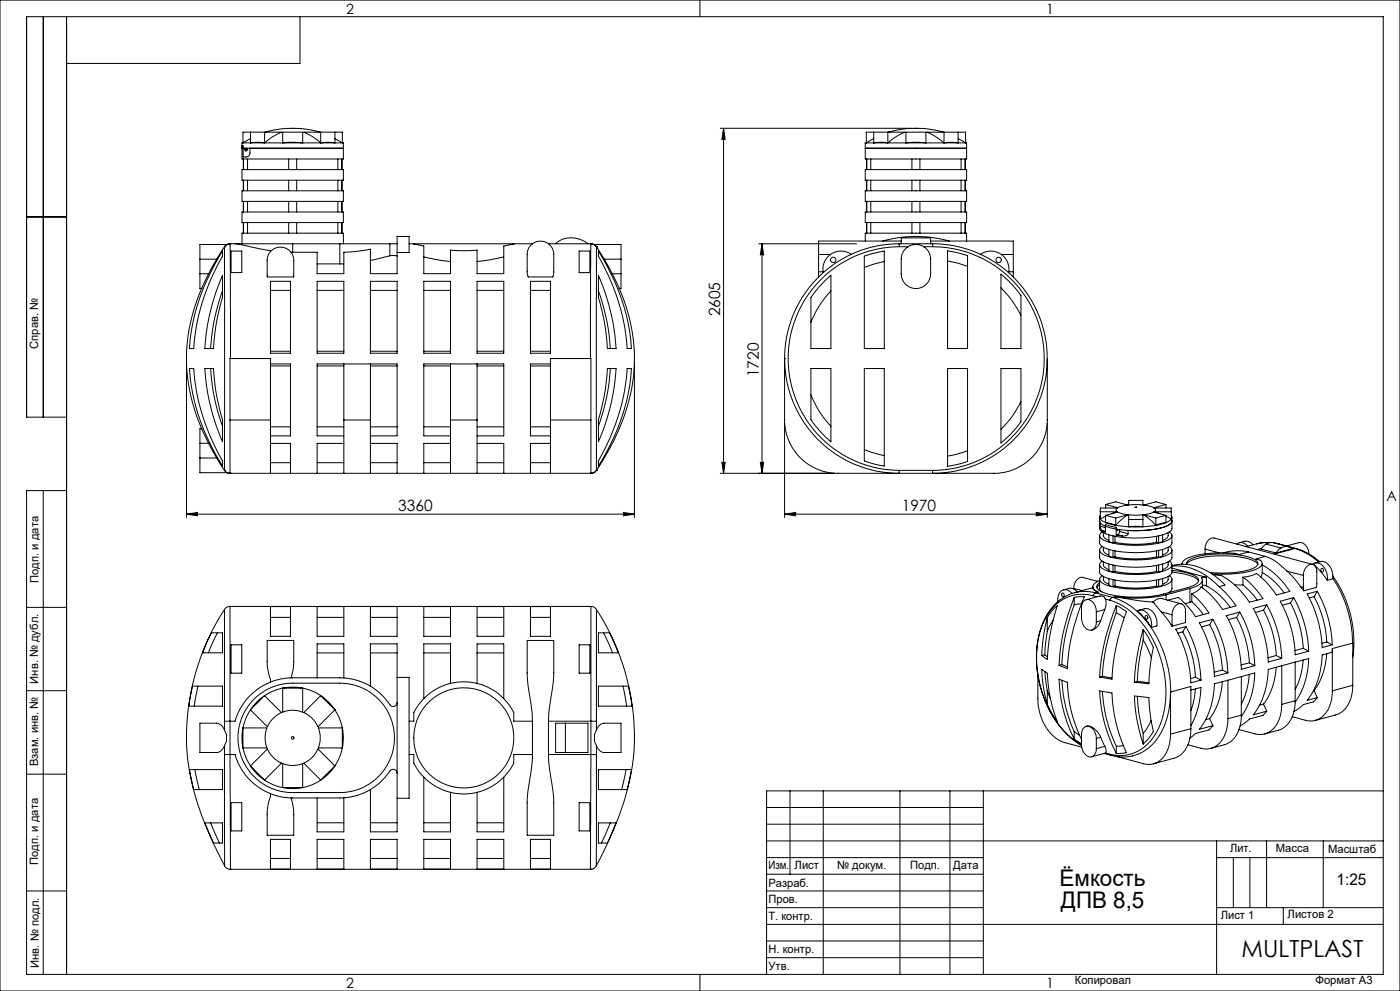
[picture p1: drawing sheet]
<svg xmlns="http://www.w3.org/2000/svg" width="420mm" height="297mm" viewBox="0 0 420 297" stroke-linecap="round" stroke-linejoin="round" font-family="sans-serif">
<defs><g id="words">
<text font-size="7.1" x="372.5" y="286.7">MULTPLAST</text>
<g font-size="6.9">
<text x="317.9" y="265.6">Ёмкость</text>
<text x="318.3" y="272.1">ДПВ 8,5</text>
</g>
<text font-size="4.8" x="401" y="265.3">1:25</text>
<g font-size="4.7">
<text x="216.1" y="94.8" transform="rotate(-90 216.1 94.8)">2605</text>
<text x="227.6" y="113.1" transform="rotate(-90 227.6 113.1)">1720</text>
<text x="119.5" y="153.1">3360</text>
<text x="270.5" y="153.1">1970</text>
</g>
<g font-size="4.2">
<text x="103.8" y="4.2">2</text>
<text x="313.8" y="4.2">1</text>
<text x="415.9" y="150.2">A</text>
<text x="103.8" y="296.2">2</text>
<text x="313.8" y="296.2">1</text>
</g>
<g font-size="3.4">
<text x="11.5" y="104.5" transform="rotate(-90 11.5 104.5)">Справ. №</text>
<text x="11.6" y="174.7" transform="rotate(-90 11.6 174.7)">Подп. и дата</text>
<text x="11.4" y="204.9" transform="rotate(-90 11.4 204.9)">Инв. № дубл.</text>
<text x="11.4" y="229.6" transform="rotate(-90 11.4 229.6)">Взам. инв. №</text>
<text x="369" y="255.5">Лит.</text>
<text x="382.8" y="255.5">Масса</text>
<text x="398.4" y="255.6">Масштаб</text>
<text x="11.4" y="259.2" transform="rotate(-90 11.4 259.2)">Подп. и дата</text>
<text x="230.5" y="260.5">Изм.</text>
<text x="238.4" y="260.4">Лист</text>
<text x="251.1" y="260.4">№ докум.</text>
<text x="273" y="260.4">Подп.</text>
<text x="286" y="260.4">Дата</text>
<text x="230.5" y="265.7">Разраб.</text>
<text x="230.5" y="275.7">Т. контр.</text>
<text x="230.6" y="270.7">Пров.</text>
<text x="366.2" y="275.3">Лист 1</text>
<text x="386.3" y="275.2">Листов 2</text>
<text x="230.6" y="285.7">Н. контр.</text>
<text x="11.6" y="290" transform="rotate(-90 11.6 290)">Инв. № подл.</text>
<text x="230.6" y="290.7">Утв.</text>
<text x="322.5" y="295">Копировал</text>
<text x="394.6" y="295">Формат А3</text>
</g>
</g></defs>
<g fill="none" stroke="#000" stroke-width=".3">
<path d="M0 0h420v297h-420zM13 5v120M20 5v287M90 5v14h-70M210 0v5M75.1 39.6v3.2M79.4 39.6v3.2M79.5 39.6a30 30 0 0 1 16.6 0M96.2 39.6v3.2M100.5 39.6v3.2M216.1 38.4h57.3M217.1 38.4l.5 3.4h-1z"/>
<path d="M217.1 38.4v103.4M262.1 39.6v3.2M266.3 39.6v3.2M266.5 39.6a30.1 30.1 0 0 1 16.6 0M283.2 39.6v3.2M287.4 39.6v3.2M72.6 43.7h.4v3.4a1.57 1.57 0 0 0 2-1.3v-1.4M72.6 42.8v4.9h30.4v-4.9M72.6 50.8h30.4v3.2h-30.4zM72.6 57.2h30.4v3.2h-30.4zM72.6 44.4h30.4M72.6 42.8h.3"/>
<path d="M72.9 42.6l-.3 .2M72.9 42.8h2.2M72.9 42.8v-3.2h11.6a18.2 18.2 0 0 0-5.1 3.2M73 47.7v3.1M73 54v3.2M73.1 47.7v3.1M73.1 54v3.2M73.7 44.8h.2M73.8 44.7v.2M74.3 47.7v3.1M74.3 54v3.2M75 44.4h28"/>
<path d="M75.1 42.8h4.3M75.1 41.6l-2.2 1.2M75.1 42.8l1.6-.2 2.7 .2M79.4 42.8h5.4M84.8 42.8h6M84.8 42.8l1.9-.2 4.1 .2M84.8 42.8v-3.2h6v3.2M86.6 47.7v3.1M86.6 54v3.2M89 47.7v3.1M89 54v3.2M90.8 42.8h5.4"/>
<path d="M96.2 42.8h4.3M96.2 42.8a17.4 17.4 0 0 0-5.1-3.2h11.6v3.2M96.2 42.8l1.6-.2 2.7 .2M100.5 42.8h2.2M100.5 41.6l2.2 1.2M101.4 47.7v3.1M101.4 54v3.2M101.8 44.4h.1M102.6 47.7v3.1M102.6 54v3.2M102.7 42.6l.3 .2M102.7 42.8h.3"/>
<path d="M259.6 44.4h30.4M259.6 42.8v4.9h30.4v-4.9M259.6 50.8h30.4v3.2h-30.4zM259.6 57.2h30.4v3.2h-30.4zM259.6 42.8h.3M259.9 42.6l-.3 .2M259.9 42.8h2.2M259.9 42.8v-3.2h11.6a18.2 18.2 0 0 0-5.2 3.2M260 47.7v3.1M260 54v3.2M260.8 44.4h.1M261.2 47.7v3.1"/>
<path d="M261.2 54v3.2M262.1 42.8h4.2M262.1 41.6l-2.2 1.2M262.1 42.8l1.6-.2 2.6 .2M266.3 42.8h5.5M271.8 42.8h6M271.8 42.8l1.9-.2 4.1 .2M271.8 42.8v-3.2h6v3.2M273.6 47.7v3.1M273.6 54v3.2M276 47.7v3.1M276 54v3.2"/>
<path d="M277.8 42.8h5.4M283.2 42.8h4.2M283.2 42.8a18.2 18.2 0 0 0-5.1-3.2h11.6v3.2M283.2 42.8l1.6-.2 2.6 .2M287.4 42.8h2.3M287.4 41.6l2.3 1.2M288.3 47.7v3.1M288.3 54v3.2M288.8 44.4h.1M289.5 47.7v3.1M289.5 54v3.2M289.6 47.7v3.1"/>
<path d="M289.6 54v3.2M289.7 42.6l.3 .2M289.7 42.8h.3M8 65h12M60 77.7v4.4M60 77.7h5M65 77.7l-2.4 4.4M66.7 75.2v1.3a66.6 66.6 0 0 0-8.6 28h-1.3a62.1 62.1 0 0 1 9.9-29.3zM67.3 73.9v67.1M67.3 73.9l-2.3 3.8M67.3 73.9h.1M67.9 73.4l-7.9-.1v4.4"/>
<path d="M69 73.1l-1 .2-.7 .6M69 73.1h1.5M69 73.1a2.05 2.05 0 0 0-1.7 .8M69 73.1l.1 34.4M69 73.1h.1M69.3 75.2h3.2v6.5h-3.2zM70.5 73.1l10.6 2v.3M70.5 73.1h17.3M72.6 73.1v-3.2h30.4v3.2M72.6 63.5h30.4v3.2h-30.4zM73 60.4v3.1M73 66.7v3.2"/>
<path d="M73.1 60.4v3.1M73.1 66.7v3.2M74.3 60.4v3.1M74.3 66.7v3.2M81.4 75.1a4 4 0 0 1 4.3-.7 4 4 0 0 1 2.4 3.7v4.9h-7.9v-5.4l.5-1.6zM86.6 60.4v3.1M86.6 66.7v3.2M87.3 75.6h7.8v6.4h8.1v-6.4l3.7-.3 4.2-.6v7.3h8v-6.3M87.8 73.1h14.2M87.8 73.1v2.5M89 60.4v3.1M89 66.7v3.2"/>
<path d="M95.1 79.1h6.9M101.4 60.4v3.1M101.4 66.7v3.2M102 79.1h1.2M102 73.1h14.9M102 73.1v6M102.6 60.4v3.1M102.6 66.7v3.2M116.9 76.7l-5.8 1.4M116.9 76.7l2.2 .1M116.9 73.1h2.2M116.9 73.1v3.6"/>
<path d="M119.1 70.9h3.6v4.8h-3.6zM122.7 73.1h1.4M124.1 73.1l3 .6v8.3h8v-7l2.9 .1 5.1-.1v7h8v-8.3l3-.6M124.1 73.1h30M127.1 77l8 1.4M151.1 77l-8 1.4M154.1 73.1h5.6M159.4 73.3a4 4 0 0 1 4.3-.7 4 4 0 0 1 2.4 3.7v5.6l-.3 1.1h-7.3l-.3-1.1v-6.1l.5-1.6zM164.5 73.1h12.8M166.7 73.1a7.5 7.5 0 0 1 9.7 0M173.7 75.2h3.3v6.5h-3.3zM177.3 73.1a2 2 0 0 1 1.6 .8"/>
<path d="M177.3 73.1l-.2 34.4M177.3 73.1l1 .2 .6 .6M177.3 73.1h.1M178.3 73.4l8-.1v4.4M178.9 73.9v67.1M178.9 73.9h.1M178.9 73.9l2.4 3.8M179.5 75.2a62.1 62.1 0 0 1 9.9 29.3h-1.3a66.1 66.1 0 0 0-8.6-28zM181.3 77.7l2.4 4.4M181.3 77.7h5M186.3 77.7v4.4M227.6 73.1h29.4"/>
<path d="M228.6 73.1l.5 3.3h-1zM228.6 73.1v68.7M245.6 76.3v5.2M245.6 76.3h3.5M255.4 76.2a5.4 5.4 0 0 0-6.1-.1 5.4 5.4 0 0 0-2.3 5.6M259.3 76.8l6-1.6v29.3h-6zM259.6 72.2v-2.3h30.4v2.3M259.6 63.5h30.4v3.2h-30.4zM260 60.4v3.1M260 66.7v3.2M261.2 60.4v3.1M261.2 66.7v3.2"/>
<path d="M264.8 72.2a37.2 37.2 0 0 1 20 0M265.3 78.4l-3 .7-3 1.1M269.8 73.9a33.5 33.5 0 0 0-33.3 33.6 33.5 33.5 0 0 0 33.3 33.5M269.8 73.9h2.6M269.8 73.1a34.4 34.4 0 0 0-34.4 34.4M269.8 73.1v.8M269.8 73.1h10M270.4 73.1v-1.8h8.8v1.8M270.4 72.2h-24.8v4.1M271.5 74.7a4.4 4.4 0 0 1 4.9-1.1 4.4 4.4 0 0 1 2.8 4.1v4.4a4.4 4.4 0 0 1-4.4 4.4 4.4 4.4 0 0 1-4.4-4.4v-5.2l.5-1.4zM273.6 60.4v3.1M273.6 66.7v3.2"/>
<path d="M276 60.4v3.1M276 66.7v3.2M277.1 73.9h2.7M279.2 72.2h24.8v4.1M279.8 73.9a33.5 33.5 0 0 1 33.5 33.6 33.5 33.5 0 0 1-33.5 33.5M279.8 73.1a34.4 34.4 0 0 1 34.4 34.4M279.8 73.1v.8M284.3 78.2l3 .7 3 1M284.3 75.2l6 1.4v27.9h-6zM288.3 60.4v3.1M288.3 66.7v3.2M289.5 60.4v3.1"/>
<path d="M289.5 66.7v3.2M289.6 60.4v3.1M289.6 66.7v3.2M294.2 76.2a5.4 5.4 0 0 1 6-.1 5.4 5.4 0 0 1 2.4 5.6M300.4 76.3h3.6M304 76.3v5.2M60 82.1v4.4h.5l2.1-4.4M60 82.1h2.6M60.5 86.4a50.7 50.7 0 0 0 0 42.1M66.7 82.5v2.3a19.2 19.2 0 0 1-1 8.2 59.2 59.2 0 0 0-1.6 11.5h-2.6a63.2 63.2 0 0 1 5.2-22zM66.7 87.2a60.6 60.6 0 0 0-3.5 17.3M81.1 84.3h6v21.6h-6z"/>
<path d="M81.1 87h6M95.1 84.3h8.1v21.6h-8.1zM95.1 87h8.1M111.1 84.3h8v21.6h-8zM111.1 87h8M127.1 84.3h8v21.6h-8zM127.1 87h8M143.1 84.3h8v21.6h-8zM143.1 87h8M159.1 84.3h6v21.6h-6zM159.1 87h6M179.5 82.5a63.2 63.2 0 0 1 5.3 22h-2.6a61.7 61.7 0 0 0-2.7-15.3z"/>
<path d="M179.5 87.2a60.6 60.6 0 0 1 3.6 17.3M183.7 82.1l2.1 4.4h.5v-4.4M183.7 82.1h2.6M185.7 86.4a51.4 51.4 0 0 1-1.3 45.1l-2.7 5-2.8 4.5M245.6 81.5v1.5M245.6 81.5h1.3M247.6 84l1.7-1.5v22h-6v-15.3l2-2.7zM249.3 87.2l-.6 .6a29.2 29.2 0 0 0-5.4 8.8M300.3 82.2a33.7 33.7 0 0 1 6 6.3v16h-6zM300.3 86.3a30.2 30.2 0 0 1 6 8.3M302.6 81.5h1.4M304 81.5v1.5"/>
<path d="M56 108.5v46.6M56.8 110.5h1.3a66.1 66.1 0 0 0 8.6 27.9v1.3a61.8 61.8 0 0 1-9.9-29.2zM61.5 110.5h2.6a61.6 61.6 0 0 0 2.6 15.3v6.6a63.2 63.2 0 0 1-5.2-21.9zM63.2 110.5a60.5 60.5 0 0 0 3.5 17.3M81.1 109.1h6v21.5h-6M81.1 105.3h6M81.1 109.7h6M95.1 105.3h8.1M95.1 109.7h8.1M103.2 109.1v16.8M111.1 105.3h8M111.1 109.7h8"/>
<path d="M111.1 109.1v16.8M127.1 105.3h8M127.1 109.7h8M135.1 109.1v16.8M143.1 105.3h8M143.1 109.7h8M143.1 109.1v16.8M159.1 105.3h6M159.1 109.7h6M165.1 109.1h-6v21.5h6M182.2 110.5h2.6a63.2 63.2 0 0 1-5.3 21.9v-2.3a19.4 19.4 0 0 1 1.1-8.1 58.1 58.1 0 0 0 1.6-11.5zM183.1 110.5a60.5 60.5 0 0 1-3.6 17.3"/>
<path d="M188.1 110.5h1.3a61.8 61.8 0 0 1-9.9 29.2v-1.3a66.6 66.6 0 0 0 8.6-27.9zM190.3 108.5v46.6M235.4 107.5a34.4 34.4 0 0 0 34.4 34.3M235.4 107.5h.1M235.4 107.5v18.4a16 16 0 0 0 16 15.9h18.4M243.3 110.5h6v21.9a33.3 33.3 0 0 1-6-6.6zM243.3 118.3a29.5 29.5 0 0 0 6 9.5M259.3 110.5h6v29.2l-3.1-.6-2.9-1zM284.3 110.5h6v27.8l-6 1.4zM300.3 110.5h6v15.9a33.7 33.7 0 0 1-6 6.4zM314.2 107.5a34.4 34.4 0 0 1-34.4 34.3M314.2 107.5v18.4a16 16 0 0 1-16 15.9h-18.4"/>
<path d="M20 125h-12v-120h407v287h-407v-145h12M60 132.9v-4.4h.5l2.1 4.4M60 137.3v4.4h8.1M60 132.9v4.4M60 132.9h2.6M60 137.3h5M62.6 132.9l2.4 4.4M65 137.3l2.3 3.7M69 125.9v15.9M69 125.9v-18.4h12.1v18.4M69 125.9h12.1M81.1 125.9v15.9"/>
<path d="M81.1 132.9h6v8.9M81.1 127.9h6M81.1 138.7h6M95.1 127.9h8.1M95.1 138.7h8.1M103.2 130.6h-8.1v-21.5h24v21.5h-8M103.2 132.9h-8.1v8.9M103.2 125.9v15.9M103.2 125.9h7.9M111.1 132.9h8v8.9M111.1 125.9v15.9M111.1 127.9h8"/>
<path d="M111.1 138.7h8M127.1 127.9h8M127.1 138.7h8M135.1 130.6h-8v-21.5h24v21.5h-8M135.1 132.9h-8v8.9M135.1 125.9v15.9M135.1 125.9h8M143.1 132.9h8v8.9M143.1 125.9v15.9M143.1 127.9h8M143.1 138.7h8M159.1 127.9h6"/>
<path d="M159.1 138.7h6M165.1 132.9h-6v8.9M165.1 125.9v15.9M165.1 125.9v-18.4h12.2v18.4M165.1 125.9h12.2M177.3 125.9v15.9M216.6 138.6h1l-.5 3.2zM228.1 138.6h1l-.5 3.2zM235.4 126.9v28.2M259.3 134.7l2.2 .9 3.8 .9M290.3 135.1l-3.7 1.1-2.3 .5M306.3 120.3a28.7 28.7 0 0 1-6 8.4"/>
<path d="M314.2 126.9v28.2M13 147v145M56 154.1l3.2-.5v1zM56 154.1h134.3M67.3 141l.8 .7 .9 .1M67.3 141h.1M67.5 141.2l1.2 .6M69 141.8h108.3M69 141.8h.1M177.3 141.8h.1M178.9 141a1.83 1.83 0 0 1-1.6 .8M178.9 141h.1"/>
<path d="M178.9 141l-.7 .7-.9 .1M187 153.6l3.3 .5-3.3 .5zM216.1 141.8h34.3M235.4 154.1l3.3-.5v1zM235.4 154.1h78.8M269.8 141h10M269.8 141v.8M269.8 141.8h10M279.8 141v.8M310.9 153.6l3.3 .5-3.3 .5zM329.9 155v3.3a3.2 3.2 0 0 0 2.8 2l4.7 .8 5.2 .1 4.2-.4 3.4-1a1.93 1.93 0 0 0 1.4-1.5v-3.3M330.1 155.6l1.6 1"/>
<path d="M330.1 154.4l-.2 .5 .2 .7M330.1 153.4h5.1M330.1 156.8l-.2-.7a3.8 3.8 0 0 0 3.3 2.1l4.5 .7 4.9 .1 4.2-.5 3.4-1a1.9 1.9 0 0 0 1.4-1.4 3.5 3.5 0 0 1-3.2 2.1l-4.8 .8h-5.2M330.1 157.7l.2 .8 .4 .5M330.1 156.8v.9M330.1 156.8h.1M330.1 157.7l1.5 .4M330.7 159l.9 .5v-2.3l3.3 .8v2.4M330.7 159.4a1.25 1.25 0 0 0-.8 1.4 1.25 1.25 0 0 0 1.1 1l1.7 .7 2.6 .6 4.6 .3 5.8-.3 4.1-1a1.8 1.8 0 0 0 1.7-1.9l-.7-.8M330.7 159l.9 .3M331 159.6v.9a2.14 2.14 0 0 0 1.7 1.5M331.7 154.7l-1.6 .9"/>
<path d="M331.7 156.6l3 .8M331.7 151.2l3.6 1M331.7 151.2l3-.8 3.6 1M331.7 154.4l3 .9M331.7 151.2v1.1M331.7 154.4v2.2M334.7 157.4l3.9 .5M334.7 155.3v2.1M335.1 158.6l.1 .4 .3-.3M335.2 153.4l-1.7 .5M335.2 153.4a.59 .59 0 0 1-.4-.6 .59 .59 0 0 1 .4-.5h-5.1v3.3M335.3 152.2l-.4 .1"/>
<path d="M335.5 158.7h.1M335.9 159.3l-.2 .7-.4 .3M335.9 159.3l2.5 .6M335.9 158.7v.6M338.3 159h.1M338.3 151.4h4.8M338.3 154.3l-1.9 1.4-1.7 1.7M338.3 154.3l-1.8-.4-1.2-.4-3.6 .9M338.3 151.4l-1.9 .3-1.1 .5M338.3 154.3l-3.6 1M338.4 159.9l-.4 .6-1.3 .1M338.4 159v.9"/>
<path d="M338.6 157.9v-3.6h4.3v3.6M338.6 157.9h4.3M338.6 155.7h4.3M338.6 151.3v-1.3h4.3v1.3M340.5 152h.5zM343.1 151.4l2 .3 1 .5M343.1 154.3l1.8-.4 1.2-.4 3.7 .9M343.1 154.3l1.4 .9 2.2 2.2M343.1 154.3l3.6 1M346.1 152.2l.5 .1M346.3 153.4a.6 .6 0 0 0 .3-.6 .6 .6 0 0 0-.3-.5h5.1v3.3M346.3 153.4l1.6 .5"/>
<path d="M346.3 153.4h5.1M346.7 157.4l-3.8 .5M346.7 155.3v2.1M349.8 154.7l1.6 .9M349.8 156.6l-3.1 .8M349.8 154.4l-3.1 .9M349.8 151.2v1.1M349.8 154.4v2.2M349.8 151.2l-3.7 1M349.8 151.2l-3.1-.8-3.6 1M350.4 159.6v.9a1.97 1.97 0 0 1-1.6 1.5M351.4 155.6l-1.6 1"/>
<path d="M351.4 154.4l.2 .5-.2 .7M318.6 177.9a.49 .49 0 0 1 .7 .3 .49 .49 0 0 1-.6 .6l-.2-.4zM319.1 176.8l1.6-.4a2.57 2.57 0 0 1 2.5 1M321.6 177.9a2.26 2.26 0 0 0-2.7-1.1 2.26 2.26 0 0 0-1.5 2.4v1.1M322.1 176.4v.1M322.1 176.4l2.5 .6M322.3 179l3-.1a60.9 60.9 0 0 0-5.1 21.5l-2.5-1M322.3 179a62 62 0 0 0-4.6 20.4M322.3 179v2.3M322.4 177.6a15.5 15.5 0 0 0-10.3 11.3 32.6 32.6 0 0 0 9.8 32.7l2.6 1.8M322.4 177.6l3-.4 3.3 .5M327.9 175.8l.1 .8 1.5 .9"/>
<path d="M327.9 178.5a12.3 12.3 0 0 0-14.6 7.5 31 31 0 0 0 1.3 26.4 25.2 25.2 0 0 0 9.8 10.9M327.9 176.1l-5.5 1.5M327.9 178.5l1.2 .4M328.7 177.7l5.1 1.3M328.7 177.7l-.8 .8M329.3 174.2l-4.4-1.1a2.87 2.87 0 0 0-2.8 3.3M329.5 177.5l-.8 .2M329.9 160.5v2.2a3.2 3.2 0 0 0 2.8 2l4.7 .8 3.9 .1 5.5-.5 3-.8a2.07 2.07 0 0 0 1.8-1.6v-2.2M329.9 174l-.4 .2a1.73 1.73 0 0 0-1.5 2.1l.5 .6 1 .6M329.9 164.9v2.2a3.5 3.5 0 0 0 3.1 2l4.4 .8 5.2 .1 4.7-.6 2.5-.7a2.07 2.07 0 0 0 1.8-1.6v-2.2M329.9 169.3v2.1a3.5 3.5 0 0 0 3.1 2.1l4.4 .7 3.9 .2 4.4-.3 4.1-1.1a2.07 2.07 0 0 0 1.8-1.6M329.9 175.2l-.8 .9"/>
<path d="M329.9 173.6v2.9l.6 .9M330.7 163.8a1.25 1.25 0 0 0-.8 1.3 1.25 1.25 0 0 0 1.1 1.1l1.7 .7 2.6 .5 5 .4 5.4-.3 4.1-1a1.8 1.8 0 0 0 1.7-1.9l-.7-.8M330.7 168.2a1.25 1.25 0 0 0-.8 1.3 1.25 1.25 0 0 0 1.1 1.1l1.7 .6 2 .5 5.6 .5 5.4-.3 4.1-1.1a1.8 1.8 0 0 0 1.7-1.9l-.7-.7M330.7 172.5a1.25 1.25 0 0 0-.8 1.4 1.25 1.25 0 0 0 1.1 1l1.7 .7 2 .5 5.6 .5 5.4-.4 4.1-1a1.8 1.8 0 0 0 1.7-1.9l-.7-.8M331 164v.9a2.14 2.14 0 0 0 1.7 1.4M331 168.4v.9a2.14 2.14 0 0 0 1.7 1.4M331 172.8v.8a2.14 2.14 0 0 0 1.7 1.5M331.6 179.5l.2 1.7-.4 1.5M331.6 179.5l1.3 .4M331.6 179.5l-.5-.7-.9-.2-4.3 1.1M332.7 160.3v2l1.2 .4M332.7 164.7v2l1.2 .3"/>
<path d="M332.7 169v2.1l1.2 .3M332.7 173.4v2.1l1.2 .3M332.9 179.9a23.2 23.2 0 0 1 13.6 13.1 30.5 30.5 0 0 1 .7 25.9 12.3 12.3 0 0 1-14.3 7.1M333.8 179l-.9 .9M333.8 179a23.2 23.2 0 0 1 13.7 12.8 36.1 36.1 0 0 1 3.7 15.6M333.9 160.6v2.1M333.9 165v2M333.9 169.3v2.1M333.9 173.7v2.1M334.5 162.5l5.1 .6 4.1-.1 3.3-.5M334.5 166.9l5.1 .6 4.1-.1 3.3-.5M334.5 171.3l5.1 .6 4.1-.1 3.3-.5"/>
<path d="M334.5 175.6l5.1 .6 4.1-.1 3.3-.5M334.5 162.5l-.6 .2M334.5 160.7v1.8M334.5 165.1v1.8M334.5 169.5v1.8M334.5 173.8v1.8M334.5 166.9l-.6 .1M334.5 171.3l-.6 .1M334.5 175.6l-.6 .2M334.5 178.9l7.3 1.2 4 .3 2.6 3M334.5 178.9l-.7 .1M334.9 160.4l1.8 .2"/>
<path d="M335.3 160.3l1.4 .3M335.3 160.3l-.4 .1M347 162.5l.6 .2M347 160.7v1.8M347 165.1v1.8M347 169.5v1.8M347 173.8v1.8M347 166.9l.6 .1M347 171.3l.6 .1M347 175.6l.6 .2M347.6 160.6v2.1M347.6 165v2"/>
<path d="M347.6 169.3v2.1M347.6 173.7v2.1M348.8 160.3v2l-1.2 .4M348.8 164.7v2l-1.2 .3M348.8 169v2.1l-1.2 .3M348.8 173.4v2.1l-1.2 .3M349.8 178.3l-2.8 .6-4.5 .3-2.8 .1-5.2-.4M349.8 178.3v1.4M350.4 164v.9a1.97 1.97 0 0 1-1.6 1.4M350.4 168.4v.9a1.97 1.97 0 0 1-1.6 1.4M350.4 172.8v.8a1.97 1.97 0 0 1-1.6 1.5M351.6 171l3.4 .4 3.1 1a1.5 1.5 0 0 1 1.3 2.2l-1.5 1-1.7 .5-7.7 2.1-4.1 .6-4.8 .2-3.3-.3-3.2-.5-2.4-.8a1.72 1.72 0 0 1-1.6-2l.8-.7"/>
<path d="M351.6 171.5l3.1 .4 2.9 .8a3.2 3.2 0 0 1 2 1.5M351.6 173.6v3l-1.1 1.1M351.6 169.7a17.3 17.3 0 0 1 14.1 6.1M351.6 169.5a15.7 15.7 0 0 1 14.6 4.6l1.3 1.2-1.8 .5M351.6 169.3v2.1M351.6 170.2l10.3 2.8M354.6 169l-.1 .1M357 176.4l-7.2 1.9M357 176.4v4.1M357.5 177.9a26.6 26.6 0 0 1 5.2 5.8l-4 1.1a26.8 26.8 0 0 0-5.2-5.8l-3.2 .9M357.5 177.9v2.4M360.7 175.4l1.2 .2"/>
<path d="M360.7 173.9v2.3M361.5 164.6v-.4a2.83 2.83 0 0 1 2.8-2.9l29.5 7.9M361.5 164.6v1.4M361.5 164.6l4.2 1.1M361.9 173h-.6a.45 .45 0 0 0-.6 0 .45 .45 0 0 0 0 .6 2.29 2.29 0 0 1-2.1 2.2l-1.6 .6M361.9 175.6a21.1 21.1 0 0 1 7.2 6.4M361.9 173v2.6M363.8 172.2a9.2 9.2 0 0 1 6.5 3l2.6 2.6 1.9 2.7 4.1-1.1a25.6 25.6 0 0 0-6-6.4M365.7 175.8a27.6 27.6 0 0 1 5.1 5.8l-4.1 1.1a25.8 25.8 0 0 0-6.4-6.8l-.9 1-1.9 1M370.3 175.3h2.6M371 163.1a2.26 2.26 0 0 1 3.3 .6M371.8 162.7l1.6-.5a2.53 2.53 0 0 1 2.5 1.1"/>
<path d="M372.9 175.3l2.4 2.3 1.9 2.3M372.9 173v2.3M374.5 165.4l-3.7-.3-3.8 .6M374.5 165.4l-2.8 .8-2.6-.5-5.6 .1-4.5 .6-2.7 .9a1.95 1.95 0 0 0-1.6 1.8l-.1-.2M374.5 165.4l5.1 1.4M377 163l-3.1 .8M377.3 169.2v-.1a8.6 8.6 0 0 0-5.9-2.2l-3.4-.3h-3.6l-3.3 .4-3.3 .8a2.78 2.78 0 0 0-1.8 1.4 1.56 1.56 0 0 1 1.4-1.8l3.4-.9 4.9-.5 5.5 .3 4.6 1.1a1.65 1.65 0 0 1 1.5 1.9l-.7 .7-1.1 .5-3.7 .9-4.7 .4-4.2-.2M378.5 164.4l-1.3 .3M378.7 169.3a24.5 24.5 0 0 1 8.3 7.9l-4.1 1.1a25.6 25.6 0 0 0-6-6.4l-2 .7-2 .4M378.7 168.9v2.7l-.5 1.3M378.7 171.6a22 22 0 0 1 6.6 6.1M379.6 166.8a15.8 15.8 0 0 1 6.5 4.4"/>
<path d="M379.6 166.8l-2.8 .7 1.3 .4a1.3 1.3 0 0 1 .5 1.3 1.3 1.3 0 0 1-1.1 1l-2.6 1-3.1 .6-3.7 .3-4.5-.1M379.8 163.1l-1.4 1.5 4.4 1.1M379.8 163.1l1.9-.5 4.9 1.3M379.8 163.1l4.5 1.1M381 162.6h-1.6l-2.4 .4M381.2 162.6h-1.8l-2.4 .4M382.4 162.7l1.4 .4M383.5 163l.3 .1M383.8 163.1l5 1.3M384.3 164.2a2.96 2.96 0 0 1 3.4 .2l-4.9 1.3M384.3 164.2l-1.5 1.5M385.9 163.6l3.8-1a3.1 3.1 0 0 1 3 3.4"/>
<path d="M386.1 163.7l.7 .2M386.1 171.2l2.3 2.3 1.8 2.3M386.1 171.2l4.9 1.3M387 164l1.4 .4M388.1 179.1l-4 1.1a35.9 35.9 0 0 1 4.4 16l4.1-1M388.1 179.1l.4 .8a35.1 35.1 0 0 1 4.1 15.3M388.1 179.1l-1 1.6M388.4 164.4l4 1.7 3.2 2.3M388.4 164.4h.4M388.4 164.4l-6.2 1.7M388.8 164.4a18.7 18.7 0 0 1 7.2 3.9M390.2 175.8l1 1.3"/>
<path d="M390.2 175.8l.8 .2M391 172.5v-.3a2.75 2.75 0 0 1 2.9-3 2.28 2.28 0 0 1 1.1 2.2l-.1 4.7-3.7 1M391 176l.2 1.1M391 172.5v3.5M393.9 169a2.67 2.67 0 0 1 3.8 1.8 5 5 0 0 1 .5 3.1l-2-2.6zM394.2 178.8l.2 .4a32.2 32.2 0 0 1 3.6 13.2M394.2 178.8l-1.4 .4M394.5 168.7l1.6-.4a3.8 3.8 0 0 1 3.7 4.2v1l-1.6 .4M395.2 177.2l.2 .4a35.9 35.9 0 0 1 4.3 15.6M395.2 177.2l-3.1 .8 .5 .9a36.5 36.5 0 0 1 4.1 15.2l3-.9M395.2 177.2l-1 1.6M396.4 170.4a.48 .48 0 0 1 .6 .4 .48 .48 0 0 1-.5 .5l-.2-.3z"/>
<path d="M399.8 173.3a35.2 35.2 0 0 1 6 19.5M399.8 172.6l.2 .3a34.2 34.2 0 0 1 5.8 24.2M8 182h12M63.4 189.6h3.3v6h-5.9zM65.2 189.6l-2.7 6M67.3 182.7a67.7 67.7 0 0 0-5 66.2l5.1 10.6M67.3 182.7v33.4M69 181.7l-.9 .3-.8 .7M69 181.7v34.4M69 181.7h108.3M69.3 193.2h3.2v8.6h-3.2zM81.1 181.8h6v8.9h-6z"/>
<path d="M81.1 185h6M95.1 181.8h8.1v8.9h-8.1zM95.1 195.7h8.1M95.1 185h8.1M111.1 181.8h8v8.9h-8zM111.1 195.7h8M111.1 185h8M127.1 181.8h8v8.9h-8zM127.1 195.7h8M127.1 185h8M143.1 181.8h8v8.9h-8zM143.1 195.7h8"/>
<path d="M143.1 185h8M159.1 181.8h6v8.9h-6zM159.1 185h6M173.7 193.2h3.3v8.6h-3.3zM177.3 181.7l.9 .3 .7 .7M177.3 181.7v34.4M178.9 182.7l3.9 6.7a67.4 67.4 0 0 1 1 59.8l-4.9 10.3M178.9 182.7v33.4M179.5 189.6h3.3l2.7 6h-6zM181 189.6l2.8 6M313.4 196.2l.9 .6M313.4 196.2l-.9 .3"/>
<path d="M314.2 185.1l1.4-2 1.6-1.6-2 7.8-.7 4.8-.3 3.6-1.7-1.2M314.2 185.1l-1.3 6.6-.4 4.8M314.2 189.2l-.8 7M314.2 185.1v4.1M315.9 185.9l-1.7 3.3M318.6 199.2l1.6 .6M318.6 199.2l-.9 .2M322.3 181.3a57.7 57.7 0 0 0-3.7 17.9M324.4 180.9l-2.1 .4M328.9 183.4a3.1 3.1 0 0 0-3-3.7 2.31 2.31 0 0 0-1.5 2.5v3.2a3.1 3.1 0 0 0 3.2 3.4 2.44 2.44 0 0 0 1.3-2.4M328.9 183.4v3M330.2 186a3.8 3.8 0 0 1-2.7 2.8"/>
<path d="M330.2 186l-1.3 .4M331.4 182.7l-1.2 3.3M331.4 182.7l-2.5 .7M334.9 181.5a64.3 64.3 0 0 0-5 21.4M334.9 181.5l3 1.8a66.2 66.2 0 0 0-4.3 20.2l-3.7-.6M334.9 183.6a61.8 61.8 0 0 0-4.2 19.1M334.9 183.6l2.4 1.6M334.9 181.5v2.1M341.2 183.1a2.87 2.87 0 0 1 3.9 2.2l.4 1.4-.1 1.3-1.7-2.3zM341.8 182.9l1.6-.5a3.8 3.8 0 0 1 3.7 4.3v.9l-1.7 .4M343 188.6l-2 8.8-.7 7.1M343 188.6l1.6 2.6 1.4 2.8-.8 4.6-.5 6.3-4.4-.4"/>
<path d="M343 191.8l-1.3 6.3-.5 6.1M343 191.8l1.2 2.3 1.2 3.1M343 188.6v3.2M343.7 184.5a.5 .5 0 0 1 .6 .4 .5 .5 0 0 1-.5 .6l-.3-.5zM345.9 180.5l1.1-.8 1.2-.4 6.2 1.7M348.4 183.4l2.9 3.8M348.4 183.4l3.2 .9M351.3 187.2l.3 .5M351.3 187.2l.3 .1M351.6 187.3v.4M351.6 184.3l.1-.7a2.41 2.41 0 0 1 3.1-2.5 2.56 2.56 0 0 1 .8 2.1v3.4l-4 1.1M351.6 184.3v3"/>
<path d="M354.8 189.4l.2 .4a32.7 32.7 0 0 1 3.6 13.1M354.8 189.4l-1.4 .4M355.8 187.8l-3.1 .8a35.3 35.3 0 0 1 4.6 16l3-.8M355.8 187.8a35.3 35.3 0 0 1 4.5 16M355.8 187.8l-1 1.6M357 180.5l-1.5 .4M357.5 180.3l-.5 .2M357.5 180.3l2.2 2.2 1.3 1.7M362.9 187.2l.2 .4a32.2 32.2 0 0 1 3.6 13.2M362.9 187.2l-2.4 .7M363.9 185.6l-4.1 1.1a35.3 35.3 0 0 1 4.5 16l4.1-1.1M363.9 185.6l1.5 3.1a36.5 36.5 0 0 1 3 12.9"/>
<path d="M363.9 185.6l-1 1.6M371 185.1a31.1 31.1 0 0 1 3.8 13.5M371 185.1l-2.5 .6M371.9 183.4l-4 1.1a35.3 35.3 0 0 1 4.5 16.1l4-1.1M371.9 183.4a35.3 35.3 0 0 1 4.5 16.1M371.9 183.4l-.9 1.7M374.8 198.6l-2.5 .7M374.8 198.6l1.6 .9M379.1 182.9l.2 .4a31.2 31.2 0 0 1 3.6 13.2M379.1 182.9l-2.5 .6M380 181.3l.5 .8a35.1 35.1 0 0 1 4 15.2M380 181.3l-4 1 .2 .5a35.9 35.9 0 0 1 4.3 15.6l4-1.1"/>
<path d="M380 181.3l-.9 1.6M382.9 200a20.4 20.4 0 0 1-3.8 11M382.9 196.5l-2.5 .6M382.9 196.5l1.6 .8M384.5 199.5l-4 1.1a22.9 22.9 0 0 1-4.5 13.6l4-1.1M384.5 199.5v11.6M387.1 180.7a31.8 31.8 0 0 1 3.9 13.6M387.1 180.7l-2.4 .7M388.5 198.4l4.1-1a23 23 0 0 1-4.1 13M388.5 198.4l-4 1.1M388.5 198.4v11.6M390.9 197.8a21.8 21.8 0 0 1-2.4 8.9"/>
<path d="M391 194.3l-2.5 .7M391 194.3l1.6 .9M398 195.9a20.7 20.7 0 0 1-3.8 11.1M398 192.4l-1.4 .4M398 192.4l1.7 .8M399.7 194.4v1.1l-3 .8a22.7 22.7 0 0 1-4.6 13.6l3.1-.8M399.7 194.4v12.6M405.8 192.8l-6.1 1.6M405.8 192.7v.1M405.8 192.7h.1M405.8 192.7v12.7M8 207h12"/>
<path d="M57.7 205.6h9v6h-10zM59.4 205.6l-1.1 6M67.3 216.1h1.7M67.3 218.8a5 5 0 0 1 0 4.7M67.3 218.8l-.7-1.2-1.1-.8-5.5-.1v8.8h5a2.87 2.87 0 0 0 2.3-2M67.3 216.1v2.7M69 216.1v10M72.9 218.2h7.2a8.2 8.2 0 0 0 0 6h-7.2M72.9 218.2l-.3 2.2 .3 3.8M72.9 218.2v6M75.1 212.7l-1.2 2.2-1 3.3M76.4 209.3a16.3 16.3 0 0 1 11.4-4.6h14.2a16.4 16.4 0 0 1 16.3 16.4 16.4 16.4 0 0 1-16.3 16.4h-14.2a16.4 16.4 0 0 1-15.2-10.2 16.4 16.4 0 0 1 3.8-18z"/>
<path d="M79.4 208.5l5.1 5.1a8.4 8.4 0 0 0-4.3 4.2l-5.1-5.1M79.4 208.5l-1.9 1.4-2.4 2.8M79.4 208.5l-4.3 4.2M84.8 206.2l-2.4 .7-3 1.6M84.8 206.2v7.2a8.2 8.2 0 0 1 6 0v-7.2M84.8 206.2l2.3-.3 3.7 .3M84.8 206.2h6M87.3 203.2l.8-3.7v-7.6h-7.9v7.6l.9 4.1v.8M90.8 206.2l2.4 .7 3 1.6M95.1 203.1v-10.1h8.1v10.2M96.2 208.5l-5.1 5.1a8.3 8.3 0 0 1 4.3 4.2l5.1-5.1M96.2 208.5l2.2 1.7 2.1 2.5"/>
<path d="M96.2 208.5l4.3 4.2M100.5 212.7l1.3 2.6 .9 2.9M102.7 218.2h-7.2a8.2 8.2 0 0 1 0 6h7.2M102.7 218.2l.3 2.7-.3 3.3M102.7 218.2v6M119.1 203h3.6v36.3h-3.6M119.1 203v36.3M119.1 203v-10h-8v12.7M119.1 210.5a1.19 1.19 0 0 1-.8 1.2 1.19 1.19 0 0 1-1.4-.5 18 18 0 0 0-14.9-8.1h-14.2a18 18 0 0 0-17.3 13h-1.5M122.7 216.1h1.4v-2.5a16.8 16.8 0 0 1 15-9.3 16.8 16.8 0 0 1 15 9.3v2.5h5.6M135.1 204.8v-11.8h-8v16.4M143.1 204.8v-11.8h8v16.4"/>
<path d="M159.7 216.1l-.1-2.8-1.4-10.8v-10.6h7.9v10.7l-1.4 10-.2 3.5M159.7 216.1v10M164.5 216.1v10M164.5 216.1h12.8M169.6 216.7h6.8v8.8h-6.8M169.6 216.7h-2.9v8.8h2.9M169.6 216.7v8.8M177.3 216.1h1.6M177.3 216.1v10M178.9 218.8a5 5 0 0 0 0 4.7M178.9 218.8l.6-1 1.3-1 5.5-.1v8.8h-5a2.85 2.85 0 0 1-2.4-2M178.9 216.1v2.7"/>
<path d="M179.5 205.6h9l1.1 6h-10.1zM186.9 205.6l1.1 6M311.4 202.2v7.2a14.3 14.3 0 0 0 6.8 12.7l6.3 1.8M312.5 200.6l1.7 1.2 .3 3.4 .7 4.4 .8 3.2 1.2 3.5-.4-.6a22.2 22.2 0 0 1-4.1-12.3zM313.5 201.3l.7 5.6M314.2 206.9l1 2.6M314.2 206.9v4.2M318.6 203.9a40.6 40.6 0 0 0 3.7 15.3M322.3 219.2l1.6 1.2M322.3 219.2v2.3M325.9 217.7a4.1 4.1 0 0 1 4.1 2.8l.2 .5M329.9 207l3.7 .7a47 47 0 0 0 4.3 17.9l-3 .2a44.8 44.8 0 0 1-5-18.8z"/>
<path d="M330.7 202.7l2.9 .5M330.7 207.2a44 44 0 0 0 4.2 16.5M330.7 202.7l-.8 .2M340.3 208.6l4.4 .5 .5 5.9 .8 4.2-1.4 2.1-1.6 1.7-1.3-4.5-.7-3.2zM341.2 204.2l3.5 .4M341.2 204.2l-.9 .3M341.2 208.7l.5 5.5 1.3 5.6M343 219.8v3.2M345.3 215.9l-1.1 2.3-1.2 1.6M351.2 207.4a21.6 21.6 0 0 1-6.3 16.5 12.3 12.3 0 0 1-11.5 2.5M351.2 207.4h.1M351.2 207.4v12.6"/>
<path d="M351.2 207.4l6.1-1.7v12.7M357.3 206.8l3-.8a25.2 25.2 0 0 1-3 11.5M357.3 218.4a8.7 8.7 0 0 1-4.8 8.8l-6.5 1.7M357.3 218.4l-6.1 1.6M358.6 206.5a22.6 22.6 0 0 1-1.3 6.5M358.6 202.9l-1.4 .5M358.6 202.9l1.7 .9M362.9 215.4l-1.2 .3M362.9 215.4l1 2.1M363.9 217.5l-1.2 1.3-4 1-1.7 1.4M366.7 204.3a21.2 21.2 0 0 1-3.8 11.1M366.7 200.8l-2.5 .7"/>
<path d="M366.7 200.8l1.7 .8M368.4 203.9l-4.1 1a22.9 22.9 0 0 1-4.5 13.7l4.1-1.1M368.4 215.4a8.8 8.8 0 0 1-4.9 8.8l-2 .3-5.1-1.3M368.4 203.9v11.5M372.4 202.8l4-1.1a23.2 23.2 0 0 1-4 13M372.4 214.3a8.7 8.7 0 0 1-4.8 8.8l-4.3 1.2M372.4 202.8l-4 1.1M372.4 202.8v11.5M372.4 214.3l-4 1.1M374.8 202.1a21.8 21.8 0 0 1-2.4 8.9M379.1 211l-1.2 .3M379.1 211l.9 2.1"/>
<path d="M380 213.1l-1.1 1.3-4.1 1.1-2.8 2.1M384.5 211.1v.3a8.7 8.7 0 0 1-4.4 8.3 5.4 5.4 0 0 1-3.7 .2l-4.7-1.3M388.5 210a8.7 8.7 0 0 1-4.7 8.8l-4.4 1.2M388.5 210l-4 1.1M394.2 207h-.2M394.2 207l1 2.1M395.2 209.1l-1.2 1.3-3 .8-2.8 2.1M399.7 207a8.7 8.7 0 0 1-4.8 8.8l-1.2 .3-1.4-.1-4.6-1.2M405.8 205.4a8.9 8.9 0 0 1-4.6 8.7l-6.6 1.8M405.8 205.4l-6.1 1.6M8 232h12M56.8 230.6h9.9v6h-8.6z"/>
<path d="M58.5 230.6l1.3 6M67.3 223.5v2.7M67.3 226.2l.1 33.3M69 226.1l-1.7 .1M69 226.1l.1 34.4M69 226.1h1.5a18 18 0 0 0 17.3 13h14.2a18.4 18.4 0 0 0 15.3-8.4 1.2 1.2 0 0 1 1.8 1M72.9 224.2l1 3.2 1.2 2.1M75.1 229.5l5.1-5a8.4 8.4 0 0 0 4.3 4.2l-5.1 5.1M75.1 229.5l1.8 2.2 2.5 2.1M75.1 229.5l4.3 4.3M79.4 233.8l2.6 1.4 2.8 .8M81.1 237.9v.8a16.3 16.3 0 0 0-.9 5.3v6.3h7.9v-7.5l-.8-3.7"/>
<path d="M84.8 236v-7.2a8.2 8.2 0 0 0 6 0v7.2M84.8 236l2.3 .3 3.7-.3M84.8 236h6M96.2 233.8l-2.6 1.4-2.8 .8M100.5 229.5l-5.1-5a8.3 8.3 0 0 1-4.3 4.2l5.1 5.1M100.5 229.5l-2.1 2.6-2.2 1.7M100.5 229.5l-4.3 4.3M102.7 224.2l-.7 2.3-1.5 3M103.2 239.1v10.2h-8.1v-10.2M111.1 236.6v12.7h8v-10M122.7 226.1h1.4v2.6a16.8 16.8 0 0 0 15 9.2 16.8 16.8 0 0 0 15-9.2v-2.6h5.6M127.1 232.9v16.4h8v-11.8"/>
<path d="M151.1 232.9v16.4h-8v-11.8M159.7 226.1l-.1 2.5-1.4 10.5v11.2h7.9v-11.2l-1.3-8.8-.3-4.2M164.5 226.1h12.8M177.3 226.1l-.2 34.4M177.3 226.1l1.6 .1M178.9 223.5v2.7M178.9 226.2v33.3M179.5 230.6h9.9l-1.3 6h-8.6zM187.8 230.6l-1.3 6M237 237v25M247 237v55M270 237v55"/>
<path d="M285 237v55M295 237v55M322.3 221.5a43.1 43.1 0 0 1-4.6-18l2.5 1a42.2 42.2 0 0 0 4.2 17.1M322.3 221.5l2.1 1.3M328.9 221.3l-.1-.9a2.72 2.72 0 0 0-3.3-2.6 2.56 2.56 0 0 0-1.1 2.4v3.1a3.2 3.2 0 0 0 3.1 3.5 2.31 2.31 0 0 0 1.4-2.4M328.9 221.3v3.1M330.2 221l1.2 2.7M330.2 221l-1.3 .3M331.2 225.8l2.2 .6M331.4 223.7l.4 1.1-.2 .8M331.4 223.7l-2.5 .7M331.6 225.6l1.3 .4"/>
<path d="M331.6 225.6l-4.1 1.2M332.9 226l.5 .4M334.9 223.7v2.1M337 223.4l-2.1 .3M351.2 220a8.8 8.8 0 0 1-4.7 8.7l-1.6 .4-1.6-.2-8.3-2.2M415 237h-185v55M61.5 246.6h5.2v6.1h-2.6zM63.2 246.6l2.6 6.1M67.4 259.5l.5 .7 1.1 .3M69.3 240.6h3.2v8.4h-3.2zM81.1 251.6h6v8.9h-6zM81.1 257.3h6"/>
<path d="M95.1 251.6h8.1v8.9h-8.1zM95.1 246.6h8.1M95.1 257.3h8.1M111.1 251.6h8v8.9h-8zM111.1 246.6h8M111.1 257.3h8M127.1 251.6h8v8.9h-8zM127.1 246.6h8M127.1 257.3h8M143.1 251.6h8v8.9h-8zM143.1 246.6h8M143.1 257.3h8"/>
<path d="M159.1 251.6h6v8.9h-6zM159.1 257.3h6M173.7 240.6h3.3v8.4h-3.3zM178.9 259.5l-.7 .8-.9 .2M179.5 246.6h5.3l-2.6 6.1h-2.7zM183.1 246.6l-2.7 6.1M230 257h65M230 242h65M230 247h65M230 252h185M365 252v40M365 257h50"/>
<path d="M370 257v15M375 257v15M380 252v20M397 252v20M8 267h12M69 260.5h.1M69 260.5h108.3M177.3 260.5h.1M230 262h65M230 267h65M230 272h65M230 277h185"/>
<path d="M365 272h50M385 272v5M210 292v5M230 282h65M230 287h65"/>
<circle cx="73.8" cy="44.8" r=".4"/>
<circle cx="250" cy="77.9" r=".79"/>
<circle cx="299.6" cy="77.9" r=".8"/>
<circle cx="87.8" cy="221.1" r=".39"/>
<circle cx="139.1" cy="221.1" r="15"/>
</g>
<path d="M73.6 44.8h-.3M73.8 44.6v-.3M73.8 45v.3M74 44.8h.3" fill="none" stroke="#000" stroke-width=".3" stroke-dasharray="15.2 1.3 1.3 1.3"/>
<g fill="#000">
<path d="M56 154.1l3.2-.5v1zM187 153.6l3.3 .5-3.3 .5zM235.4 154.1l3.3-.5v1zM310.9 153.6l3.3 .5-3.3 .5z"/>
<path d="M228.1 138.6h1l-.5 3.2zM228.6 73.1l.5 3.3h-1zM216.6 138.6h1l-.5 3.2zM217.1 38.4l.5 3.4h-1z"/>
</g>
<use href="#words"/>
</svg>
